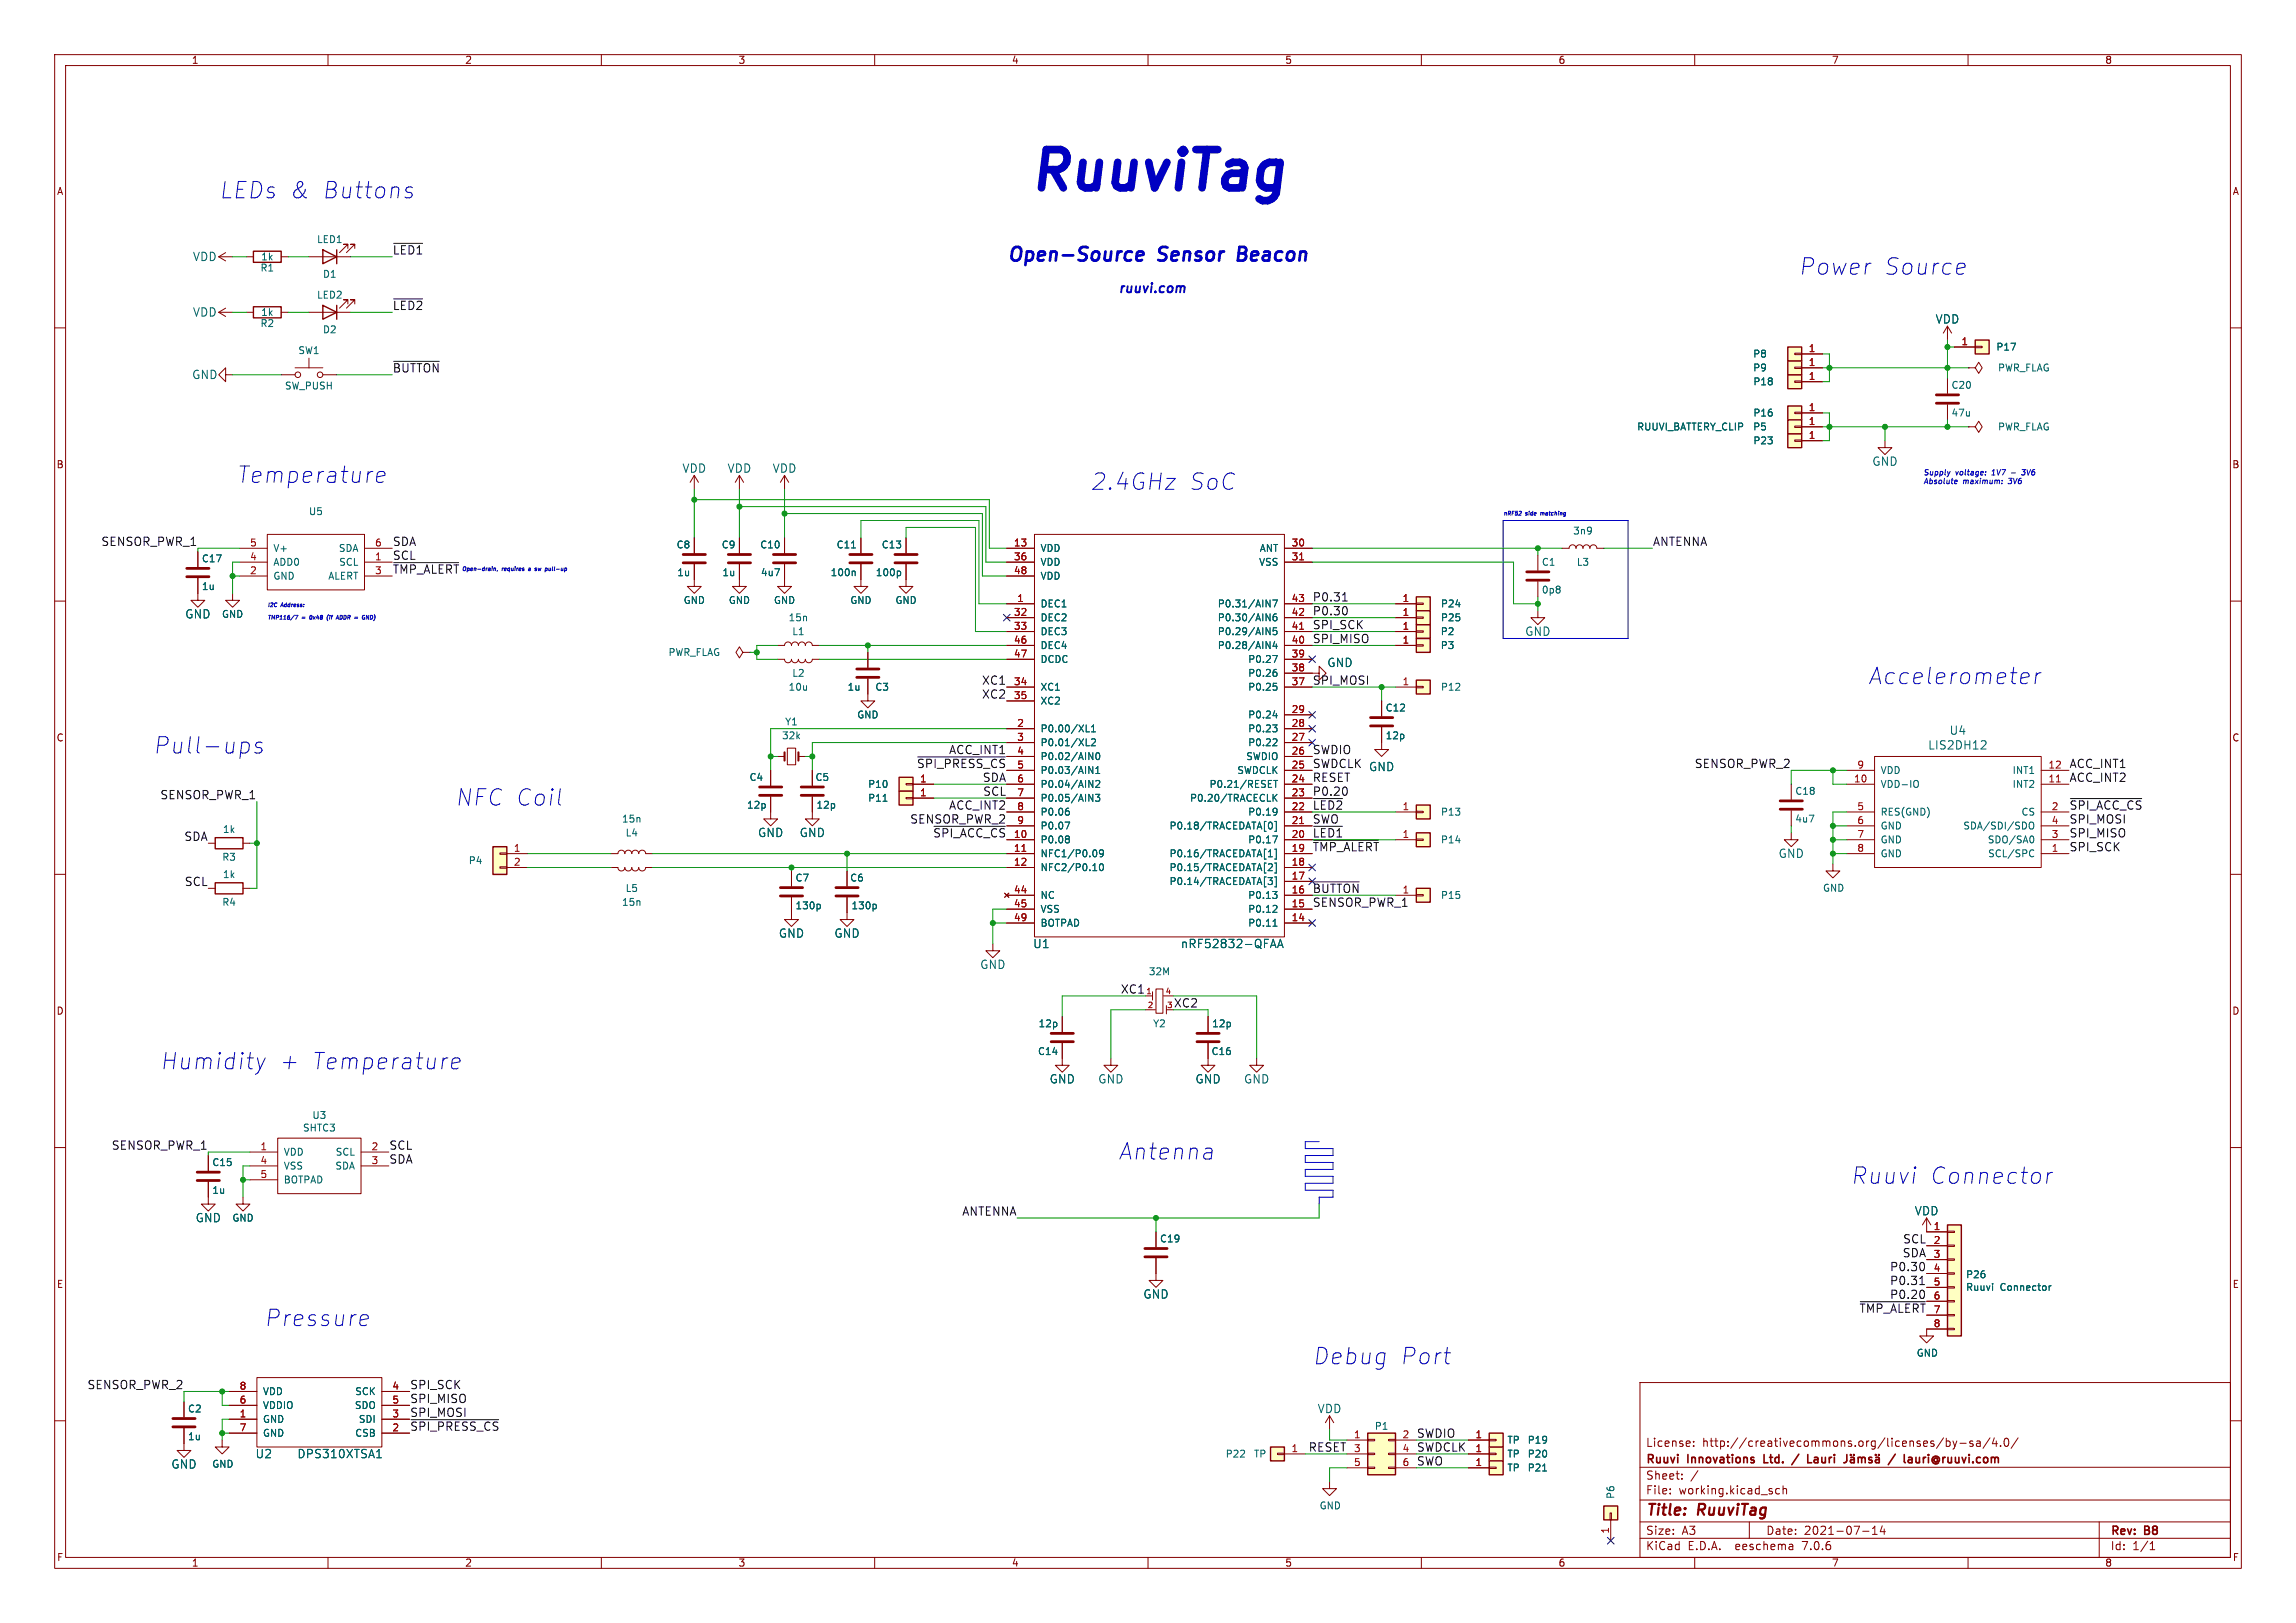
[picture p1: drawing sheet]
<svg xmlns="http://www.w3.org/2000/svg" width="420mm" height="297mm" viewBox="0 0 420 297" stroke-linecap="round" stroke-linejoin="round" font-family="sans-serif">
<defs><g id="words">
<text font-size="9.8" fill="#0000c2" x="188" y="35.3">RuuviTag</text>
<g font-size="4.2" fill="#0000c2">
<text x="40" y="36.6">LEDs &amp;</text>
<text x="58.6" y="36.6">Buttons</text>
<text x="328.9" y="50.6">Power</text>
<text x="344.3" y="50.6">Source</text>
<text x="43.2" y="88.7">Temperature</text>
<text x="199.4" y="89.9">2.4GHz</text>
<text x="217.2" y="89.9">SoC</text>
<text x="341.6" y="125.5">Accelerometer</text>
<text x="27.9" y="138.2">Pull-ups</text>
<text x="83.2" y="147.7">NFC Coil</text>
<text x="29.2" y="196">Humidity</text>
<text x="50.8" y="196">+</text>
<text x="56.6" y="196">Temperature</text>
<text x="204.5" y="212.5">Antenna</text>
<text x="338.5" y="216.9">Ruuvi</text>
<text x="352.7" y="216.9">Connector</text>
<text x="48.3" y="243">Pressure</text>
<text x="240" y="249.9">Debug</text>
<text x="255.9" y="249.9">Port</text>
</g>
<g font-size="3.5" fill="#0000c2">
<text x="184.1" y="48">Open-Source</text>
<text x="212.1" y="48">Sensor</text>
<text x="227.5" y="48">Beacon</text>
</g>
<g font-size="2.8" fill="#840000">
<text x="301" y="277.9">Title:</text>
<text x="310.6" y="277.9">RuuviTag</text>
</g>
<text font-size="2.4" fill="#0000c2" x="204.5" y="53.7">ruuvi.com</text>
<g font-size="2.1" fill="#006464">
<text x="35.2" y="48">VDD</text>
<text x="35.2" y="58.1">VDD</text>
<text x="354" y="59.4">VDD</text>
<text x="35.1" y="69.6">GND</text>
<text x="124.7" y="86.7">VDD</text>
<text x="133" y="86.7">VDD</text>
<text x="141.3" y="86.7">VDD</text>
<text x="342.4" y="85.4">GND</text>
<text x="33.8" y="113.4">GND</text>
<text x="278.9" y="116.6">GND</text>
<text x="242.7" y="122.3">GND</text>
<text x="352.6" y="137.4">LIS2DH12</text>
<text x="356.5" y="134.7">U4</text>
<text x="250.3" y="141.3">GND</text>
<text x="138.6" y="153.4">GND</text>
<text x="146.2" y="153.4">GND</text>
<text x="325.3" y="157.2">GND</text>
<text x="142.4" y="171.8">GND</text>
<text x="152.5" y="171.8">GND</text>
<text x="188.9" y="173.7">U1</text>
<text x="215.9" y="173.7">nRF52832-QFAA</text>
<text x="179.2" y="177.5">GND</text>
<text x="191.9" y="198.5">GND</text>
<text x="200.8" y="198.5">GND</text>
<text x="218.6" y="198.5">GND</text>
<text x="227.5" y="198.5">GND</text>
<text x="35.7" y="223.9">GND</text>
<text x="350.2" y="222.6">VDD</text>
<text x="209.1" y="237.8">GND</text>
<text x="241" y="258.8">VDD</text>
<text x="31.3" y="269">GND</text>
<text x="46.7" y="267.1">U2</text>
<text x="54.3" y="267.1">DPS310XTSA1</text>
</g>
<g font-size="2.1" fill="#0f0f0f">
<text x="71.8" y="46.7">~{LED1}</text>
<text x="71.8" y="56.8">~{LED2}</text>
<text x="71.8" y="68.3">~{BUTTON}</text>
<text x="71.8" y="100">SDA</text>
<text x="302.3" y="100">ANTENNA</text>
<text x="71.8" y="102.6">SCL</text>
<text x="71.8" y="105.1">~{TMP_ALERT}</text>
<text x="240" y="112.7">P0.30</text>
<text x="240" y="110.2">P0.31</text>
<text x="240" y="115.3">SPI_SCK</text>
<text x="240" y="117.8">SPI_MISO</text>
<text x="179.6" y="125.4">XC1</text>
<text x="240" y="125.4">SPI_MOSI</text>
<text x="179.6" y="128">XC2</text>
<text x="167.7" y="140.7">~{SPI_PRESS_CS}</text>
<text x="173.5" y="138.1">ACC_INT1</text>
<text x="179.7" y="143.2">SDA</text>
<text x="240" y="138.1">SWDIO</text>
<text x="240" y="143.2">RESET</text>
<text x="240" y="140.7">SWDCLK</text>
<text x="309.9" y="140.7">SENSOR_PWR_2</text>
<text x="378.5" y="140.7">ACC_INT1</text>
<text x="378.5" y="143.2">ACC_INT2</text>
<text x="29.3" y="146.4">SENSOR_PWR_1</text>
<text x="173.5" y="148.3">ACC_INT2</text>
<text x="179.8" y="145.7">SCL</text>
<text x="240" y="148.3">~{LED2}</text>
<text x="240" y="145.7">P0.20</text>
<text x="378.5" y="148.3">~{SPI_ACC_CS}</text>
<text x="33.7" y="154">SDA</text>
<text x="166.4" y="150.8">SENSOR_PWR_2</text>
<text x="170.6" y="153.4">~{SPI_ACC_CS}</text>
<text x="240" y="155.9">~{TMP_ALERT}</text>
<text x="240" y="153.4">~{LED1}</text>
<text x="240" y="150.8">SWO</text>
<text x="378.5" y="155.9">SPI_SCK</text>
<text x="378.5" y="150.8">SPI_MOSI</text>
<text x="378.5" y="153.4">SPI_MISO</text>
<text x="33.7" y="162.2">SCL</text>
<text x="240" y="166.1">SENSOR_PWR_1</text>
<text x="240" y="163.5">~{BUTTON}</text>
<text x="205" y="181.9">XC1</text>
<text x="214.6" y="184.5">XC2</text>
<text x="71.1" y="213">SDA</text>
<text x="71.1" y="210.5">SCL</text>
<text x="176" y="222.6">ANTENNA</text>
<text x="348.1" y="227.7">SCL</text>
<text x="345.7" y="232.7">P0.30</text>
<text x="348" y="230.2">SDA</text>
<text x="345.7" y="237.8">P0.20</text>
<text x="345.7" y="235.3">P0.31</text>
<text x="340.1" y="240.4">~{TMP_ALERT}</text>
<text x="15.9" y="254.3">SENSOR_PWR_2</text>
<text x="74.9" y="256.9">SPI_MISO</text>
<text x="74.9" y="254.3">SPI_SCK</text>
<text x="74.9" y="261.9">~{SPI_PRESS_CS}</text>
<text x="74.9" y="259.4">SPI_MOSI</text>
<text x="259.1" y="263.2">SWDIO</text>
<text x="259.1" y="268.3">SWO</text>
<text x="259.1" y="265.8">SWDCLK</text>
</g>
<g font-size="2.1" fill="#009600">
<text x="18.5" y="100">SENSOR_PWR_1</text>
<text x="20.4" y="210.5">SENSOR_PWR_1</text>
<text x="239.3" y="265.8">RESET</text>
</g>
<g font-size="2.1" fill="#840000">
<text x="301" y="268.2">Ruuvi</text>
<text x="301" y="265">License:</text>
<text x="308.8" y="268.2">Innovations</text>
<text x="311.4" y="265">http://creativecommons.org/licenses/by-sa/4.0/</text>
<text x="323.3" y="268.2">Ltd.</text>
<text x="332.5" y="268.2">Lauri</text>
<text x="348.7" y="268.2">/</text>
<text x="301" y="273.7">File:</text>
<text x="301" y="271">Sheet:</text>
<text x="307.1" y="273.7">working.kicad_sch</text>
<text x="301" y="281.1">Size:</text>
<text x="307.6" y="281.1">A3</text>
<text x="323" y="281.1">Date:</text>
<text x="330" y="281.1">2021-07-14</text>
<text x="386" y="281.3">Rev:</text>
<text x="392.4" y="281.3">B8</text>
<text x="301" y="283.9">KiCad</text>
<text x="308.7" y="283.9">E.D.A.</text>
<text x="317.6" y="283.9">eeschema</text>
<text x="330" y="283.9">7.0.6</text>
<text x="386" y="283.9">Id:</text>
<text x="390.1" y="283.9">1/1</text>
</g>
<g font-size="1.8" fill="#840000">
<text x="35" y="11.9">1</text>
<text x="85" y="11.9">2</text>
<text x="135" y="11.9">3</text>
<text x="185" y="11.9">4</text>
<text x="235" y="11.9">5</text>
<text x="285" y="11.9">6</text>
<text x="335" y="11.9">7</text>
<text x="385" y="11.9">8</text>
<text x="10.3" y="35.9">A</text>
<text x="408.3" y="35.9">A</text>
<text x="10.3" y="85.9">B</text>
<text x="408.2" y="85.9">B</text>
<text x="10.3" y="135.9">C</text>
<text x="408.2" y="135.9">C</text>
<text x="10.3" y="185.9">D</text>
<text x="408.2" y="185.9">D</text>
<text x="10.3" y="235.9">E</text>
<text x="408.3" y="235.9">E</text>
<text x="10.3" y="285.9">F</text>
<text x="35" y="286.9">1</text>
<text x="85" y="286.9">2</text>
<text x="135" y="286.9">3</text>
<text x="185" y="286.9">4</text>
<text x="235" y="286.9">5</text>
<text x="285" y="286.9">6</text>
<text x="335" y="286.9">7</text>
<text x="385" y="286.9">8</text>
<text x="408.3" y="285.9">F</text>
</g>
<g font-size="1.8" fill="#006464">
<text x="47.7" y="47.9">1k</text>
<text x="57.9" y="44.7">LED1</text>
<text x="47.6" y="49.9">R1</text>
<text x="59" y="51">D1</text>
<text x="47.7" y="58">1k</text>
<text x="57.9" y="54.8">LED2</text>
<text x="47.6" y="60">R2</text>
<text x="54.5" y="65">SW1</text>
<text x="59" y="61.2">D2</text>
<text x="320.6" y="65.6">P8</text>
<text x="365.1" y="64.4">P17</text>
<text x="52" y="71.5">SW_PUSH</text>
<text x="320.6" y="68.2">P9</text>
<text x="320.6" y="70.7">P18</text>
<text x="356.9" y="71.3">C20</text>
<text x="365.4" y="68.2">PWR_FLAG</text>
<text x="320.6" y="76.4">P16</text>
<text x="356.9" y="76.4">47u</text>
<text x="299.4" y="79">RUUVI_BATTERY_CLIP</text>
<text x="320.6" y="79">P5</text>
<text x="320.6" y="81.5">P23</text>
<text x="365.4" y="79">PWR_FLAG</text>
<text x="56.4" y="94.5">U5</text>
<text x="49.9" y="101.2">V+</text>
<text x="61.9" y="101.2">SDA</text>
<text x="123.7" y="100.6">C8</text>
<text x="131.9" y="100.6">C9</text>
<text x="139" y="100.6">C10</text>
<text x="152.9" y="100.6">C11</text>
<text x="161.2" y="100.6">C13</text>
<text x="190.2" y="101.2">VDD</text>
<text x="230.3" y="101.2">ANT</text>
<text x="287.7" y="98">3n9</text>
<text x="36.8" y="103.1">C17</text>
<text x="49.9" y="106.3">GND</text>
<text x="49.9" y="103.7">ADD0</text>
<text x="60" y="106.3">ALERT</text>
<text x="61.9" y="103.7">SCL</text>
<text x="123.8" y="105.6">1u</text>
<text x="132" y="105.6">1u</text>
<text x="139.1" y="105.6">4u7</text>
<text x="151.9" y="105.6">100n</text>
<text x="160.1" y="105.6">100p</text>
<text x="190.2" y="103.7">VDD</text>
<text x="190.2" y="106.3">VDD</text>
<text x="230.2" y="103.7">VSS</text>
<text x="282" y="103.7">C1</text>
<text x="288.3" y="103.7">L3</text>
<text x="36.8" y="108.2">1u</text>
<text x="40.5" y="113.3">GND</text>
<text x="125" y="110.7">GND</text>
<text x="133.2" y="110.7">GND</text>
<text x="141.5" y="110.7">GND</text>
<text x="144.2" y="113.9">15n</text>
<text x="155.4" y="110.7">GND</text>
<text x="163.7" y="110.7">GND</text>
<text x="190.2" y="111.4">DEC1</text>
<text x="190.2" y="113.9">DEC2</text>
<text x="222.7" y="113.9">P0.30/AIN6</text>
<text x="222.7" y="111.4">P0.31/AIN7</text>
<text x="263.5" y="111.4">P24</text>
<text x="263.5" y="113.9">P25</text>
<text x="282" y="108.8">0p8</text>
<text x="144.8" y="116.4">L1</text>
<text x="190.2" y="116.4">DEC3</text>
<text x="190.2" y="119">DEC4</text>
<text x="222.7" y="119">P0.28/AIN4</text>
<text x="222.7" y="116.4">P0.29/AIN5</text>
<text x="263.5" y="116.4">P2</text>
<text x="263.5" y="119">P3</text>
<text x="122.2" y="120.2">PWR_FLAG</text>
<text x="144.8" y="124.1">L2</text>
<text x="190.2" y="121.5">DCDC</text>
<text x="228.2" y="124.1">P0.26</text>
<text x="228.2" y="121.5">P0.27</text>
<text x="144.2" y="126.6">10u</text>
<text x="154.9" y="126.6">1u</text>
<text x="156.7" y="131.7">GND</text>
<text x="160" y="126.6">C3</text>
<text x="190.2" y="126.6">XC1</text>
<text x="190.2" y="129.1">XC2</text>
<text x="228.2" y="131.7">P0.24</text>
<text x="228.2" y="126.6">P0.25</text>
<text x="253.4" y="130.4">C12</text>
<text x="263.5" y="126.6">P12</text>
<text x="143" y="135.5">32k</text>
<text x="143.5" y="132.9">Y1</text>
<text x="190.2" y="134.2">P0.00/XL1</text>
<text x="190.2" y="136.8">P0.01/XL2</text>
<text x="228.2" y="136.8">P0.22</text>
<text x="228.2" y="134.2">P0.23</text>
<text x="253.4" y="135.5">12p</text>
<text x="137" y="143.1">C4</text>
<text x="149.1" y="143.1">C5</text>
<text x="190.2" y="139.3">P0.02/AIN0</text>
<text x="190.2" y="141.8">P0.03/AIN1</text>
<text x="226.2" y="141.8">SWDCLK</text>
<text x="227.9" y="139.3">SWDIO</text>
<text x="343.9" y="141.8">VDD</text>
<text x="368" y="141.8">INT1</text>
<text x="136.6" y="148.2">12p</text>
<text x="149.3" y="148.2">12p</text>
<text x="158.7" y="144.4">P10</text>
<text x="158.7" y="146.9">P11</text>
<text x="190.2" y="144.4">P0.04/AIN2</text>
<text x="190.2" y="146.9">P0.05/AIN3</text>
<text x="190.2" y="149.5">P0.06</text>
<text x="217.6" y="146.9">P0.20/TRACECLK</text>
<text x="221.2" y="144.4">P0.21/RESET</text>
<text x="228.2" y="149.5">P0.19</text>
<text x="263.5" y="149.5">P13</text>
<text x="328.3" y="145.6">C18</text>
<text x="343.9" y="144.4">VDD-IO</text>
<text x="343.9" y="149.5">RES(GND)</text>
<text x="368" y="144.4">INT2</text>
<text x="369.7" y="149.5">CS</text>
<text x="40.7" y="152.6">1k</text>
<text x="113.7" y="150.7">15n</text>
<text x="114.3" y="153.3">L4</text>
<text x="190.2" y="154.5">P0.08</text>
<text x="190.2" y="152">P0.07</text>
<text x="213.8" y="152">P0.18/TRACEDATA[0]</text>
<text x="228.2" y="154.5">P0.17</text>
<text x="263.5" y="154.5">P14</text>
<text x="328.3" y="150.7">4u7</text>
<text x="343.9" y="152">GND</text>
<text x="343.9" y="154.5">GND</text>
<text x="359" y="152">SDA/SDI/SDO</text>
<text x="363.5" y="154.5">SDO/SA0</text>
<text x="40.6" y="157.7">R3</text>
<text x="40.7" y="160.9">1k</text>
<text x="85.7" y="158.3">P4</text>
<text x="145.4" y="161.5">C7</text>
<text x="155.4" y="161.5">C6</text>
<text x="190.2" y="157.1">NFC1/P0.09</text>
<text x="190.2" y="159.6">NFC2/P0.10</text>
<text x="213.8" y="159.6">P0.15/TRACEDATA[2]</text>
<text x="213.8" y="157.1">P0.16/TRACEDATA[1]</text>
<text x="343.9" y="157.1">GND</text>
<text x="363.6" y="157.1">SCL/SPC</text>
<text x="40.6" y="166">R4</text>
<text x="113.7" y="166">15n</text>
<text x="114.3" y="163.4">L5</text>
<text x="145.4" y="166.6">130p</text>
<text x="155.7" y="166.6">130p</text>
<text x="190.2" y="164.7">NC</text>
<text x="190.2" y="167.2">VSS</text>
<text x="213.8" y="162.2">P0.14/TRACEDATA[3]</text>
<text x="228.2" y="167.2">P0.12</text>
<text x="228.2" y="164.7">P0.13</text>
<text x="263.5" y="164.7">P15</text>
<text x="333.4" y="163.4">GND</text>
<text x="190.2" y="169.8">BOTPAD</text>
<text x="228.2" y="169.8">P0.11</text>
<text x="210.1" y="178.7">32M</text>
<text x="189.9" y="188.2">12p</text>
<text x="210.8" y="188.2">Y2</text>
<text x="221.6" y="188.2">12p</text>
<text x="189.8" y="193.3">C14</text>
<text x="221.5" y="193.3">C16</text>
<text x="55.3" y="207.3">SHTC3</text>
<text x="57" y="205">U3</text>
<text x="38.7" y="213.6">C15</text>
<text x="51.8" y="211.7">VDD</text>
<text x="51.8" y="214.2">VSS</text>
<text x="61.3" y="214.2">SDA</text>
<text x="61.3" y="211.7">SCL</text>
<text x="38.7" y="218.7">1u</text>
<text x="51.8" y="216.8">BOTPAD</text>
<text x="42.4" y="223.7">GND</text>
<text x="212.1" y="227.6">C19</text>
<text x="359.5" y="234.1">P26</text>
<text x="359.5" y="236.4">Ruuvi</text>
<text x="365.9" y="236.4">Connector</text>
<text x="350.5" y="248.5">GND</text>
<text x="48" y="255.5">VDD</text>
<text x="64.9" y="255.5">SCK</text>
<text x="34.3" y="258.7">C2</text>
<text x="34.3" y="263.8">1u</text>
<text x="48" y="260.6">GND</text>
<text x="48" y="258">VDDIO</text>
<text x="48" y="263.1">GND</text>
<text x="64.8" y="258">SDO</text>
<text x="64.9" y="263.1">CSB</text>
<text x="65.5" y="260.6">SDI</text>
<text x="251.4" y="261.8">P1</text>
<text x="38.7" y="268.8">GND</text>
<text x="224.1" y="266.9">P22</text>
<text x="229.3" y="266.9">TP</text>
<text x="275.6" y="266.9">TP</text>
<text x="275.6" y="269.5">TP</text>
<text x="275.6" y="264.4">TP</text>
<text x="279.4" y="266.9">P20</text>
<text x="279.4" y="269.5">P21</text>
<text x="279.4" y="264.4">P19</text>
<text x="295.5" y="274.4" transform="rotate(-90 295.5 274.4)">P6</text>
<text x="241.3" y="276.4">GND</text>
</g>
<g font-size="1.8" fill="#a90000">
<text x="330.8" y="64.5">1</text>
<text x="358.7" y="63.2">1</text>
<text x="330.8" y="69.6">1</text>
<text x="330.8" y="67.1">1</text>
<text x="330.8" y="75.3">1</text>
<text x="330.8" y="77.9">1</text>
<text x="330.8" y="80.4">1</text>
<text x="45.6" y="100.1">5</text>
<text x="68.5" y="100.1">6</text>
<text x="185.4" y="100.1">13</text>
<text x="236.2" y="100.1">30</text>
<text x="45.6" y="105.2">2</text>
<text x="45.6" y="102.6">4</text>
<text x="68.5" y="102.6">1</text>
<text x="68.5" y="105.2">3</text>
<text x="185.4" y="102.6">36</text>
<text x="185.4" y="105.2">48</text>
<text x="236.2" y="102.6">31</text>
<text x="185.4" y="112.8">32</text>
<text x="186" y="110.2">1</text>
<text x="236.2" y="112.8">42</text>
<text x="236.2" y="110.2">43</text>
<text x="256.5" y="110.2">1</text>
<text x="256.5" y="112.8">1</text>
<text x="185.4" y="115.3">33</text>
<text x="185.4" y="117.9">46</text>
<text x="236.2" y="117.9">40</text>
<text x="236.2" y="115.3">41</text>
<text x="256.5" y="115.3">1</text>
<text x="256.5" y="117.9">1</text>
<text x="185.4" y="125.5">34</text>
<text x="185.4" y="120.4">47</text>
<text x="236.2" y="125.5">37</text>
<text x="236.2" y="122.9">38</text>
<text x="236.2" y="120.4">39</text>
<text x="256.5" y="125.5">1</text>
<text x="185.4" y="128">35</text>
<text x="236.2" y="130.6">29</text>
<text x="186" y="133.1">2</text>
<text x="186" y="135.6">3</text>
<text x="236.2" y="135.6">27</text>
<text x="236.2" y="133.1">28</text>
<text x="168.2" y="143.3">1</text>
<text x="186" y="138.2">4</text>
<text x="186" y="140.7">5</text>
<text x="186" y="143.3">6</text>
<text x="236.2" y="143.3">24</text>
<text x="236.2" y="140.7">25</text>
<text x="236.2" y="138.2">26</text>
<text x="339" y="143.3">10</text>
<text x="339.7" y="140.7">9</text>
<text x="374.6" y="143.3">11</text>
<text x="374.6" y="140.7">12</text>
<text x="168.2" y="145.8">1</text>
<text x="186" y="145.8">7</text>
<text x="186" y="148.3">8</text>
<text x="236.2" y="148.3">22</text>
<text x="236.2" y="145.8">23</text>
<text x="256.5" y="148.3">1</text>
<text x="339.7" y="148.3">5</text>
<text x="375.2" y="148.3">2</text>
<text x="93.9" y="156">1</text>
<text x="185.4" y="153.4">10</text>
<text x="185.4" y="156">11</text>
<text x="186" y="150.9">9</text>
<text x="236.2" y="156">19</text>
<text x="236.2" y="153.4">20</text>
<text x="236.2" y="150.9">21</text>
<text x="256.5" y="153.4">1</text>
<text x="339.7" y="150.9">6</text>
<text x="339.7" y="153.4">7</text>
<text x="339.7" y="156">8</text>
<text x="375.2" y="156">1</text>
<text x="375.2" y="153.4">3</text>
<text x="375.2" y="150.9">4</text>
<text x="93.9" y="158.5">2</text>
<text x="185.4" y="158.5">12</text>
<text x="236.2" y="161">17</text>
<text x="236.2" y="158.5">18</text>
<text x="185.4" y="163.6">44</text>
<text x="185.4" y="166.1">45</text>
<text x="236.2" y="166.1">15</text>
<text x="236.2" y="163.6">16</text>
<text x="256.5" y="163.6">1</text>
<text x="185.4" y="168.7">49</text>
<text x="236.2" y="168.7">14</text>
<text x="47.6" y="210.6">1</text>
<text x="47.6" y="213.1">4</text>
<text x="47.6" y="215.6">5</text>
<text x="67.9" y="210.6">2</text>
<text x="67.9" y="213.1">3</text>
<text x="353.6" y="225.2">1</text>
<text x="353.6" y="227.7">2</text>
<text x="353.6" y="230.3">3</text>
<text x="353.6" y="232.8">4</text>
<text x="353.6" y="235.3">5</text>
<text x="353.6" y="237.9">6</text>
<text x="353.6" y="240.4">7</text>
<text x="353.6" y="243">8</text>
<text x="43.7" y="256.9">6</text>
<text x="43.7" y="254.4">8</text>
<text x="71.7" y="254.4">4</text>
<text x="71.7" y="256.9">5</text>
<text x="43.7" y="259.5">1</text>
<text x="43.7" y="262">7</text>
<text x="71.7" y="262">2</text>
<text x="71.7" y="259.5">3</text>
<text x="247.6" y="263.3">1</text>
<text x="256.5" y="263.3">2</text>
<text x="269.8" y="263.3">1</text>
<text x="236.1" y="265.8">1</text>
<text x="247.6" y="265.8">3</text>
<text x="247.6" y="268.4">5</text>
<text x="256.5" y="265.8">4</text>
<text x="256.5" y="268.4">6</text>
<text x="269.8" y="265.8">1</text>
<text x="269.8" y="268.4">1</text>
<text x="294.4" y="280.7" transform="rotate(-90 294.4 280.7)">1</text>
</g>
<g font-size="1.4" fill="#0000c2">
<text x="351.8" y="87.1">Supply</text>
<text x="351.8" y="88.7">Absolute</text>
<text x="357.7" y="87.1">voltage:</text>
<text x="359.1" y="88.7">maximum:</text>
<text x="364.6" y="87.1">1V7</text>
<text x="367.6" y="88.7">3V6</text>
<text x="370.6" y="87.1">3V6</text>
</g>
<g font-size="1.4" fill="#a90000">
<text x="209.6" y="182">1</text>
<text x="209.8" y="184.5">2</text>
<text x="213.1" y="182">4</text>
<text x="213.4" y="184.5">3</text>
</g>
<g font-size="1" fill="#0000c2">
<text x="275" y="94.4">nRF52</text>
<text x="279.1" y="94.4">side</text>
<text x="282.2" y="94.4">matching</text>
<text x="84.5" y="104.5">Open-drain,</text>
<text x="91.9" y="104.5">requires</text>
<text x="97" y="104.5">a</text>
<text x="98.5" y="104.5">sw</text>
<text x="100.7" y="104.5">pull-up</text>
<text x="48.9" y="111.1">I2C</text>
<text x="48.9" y="113.4">TMP116/7</text>
<text x="51.5" y="111.1">Address:</text>
<text x="55.3" y="113.4">=</text>
<text x="57" y="113.4">0x48</text>
<text x="60.5" y="113.4">(if</text>
<text x="62.6" y="113.4">ADDR</text>
<text x="66.2" y="113.4">=</text>
<text x="67.9" y="113.4">GND)</text>
</g>
</g></defs>
<g fill="none" stroke="#840000" stroke-width=".18">
<path d="M10 10h400v277h-400zM12 12h396v273h-396zM60 10v2M110 10v2M160 10v2M210 10v2M260 10v2M310 10v2M360 10v2M10 60h2M40 57.2h2.5M40 47h2.5"/>
<path d="M40 47l1.3 .8M40 57.2l1.3 .7M41.3 46.2l-1.3 .8M41.3 56.4l-1.3 .8M45.1 57.2h1.3M45.1 47h1.3M51.4 57.2h1.3M51.4 47h1.3M56.5 57.2h7.6M56.5 47h7.6M63.6 55.6v-.7h-.7h.7l-1.5 1.5M63.6 45.5v-.8h-.7h.7l-1.5 1.5"/>
<path d="M64.9 55.6v-.7h-.8h.8l-1.5 1.5M64.9 45.5v-.8h-.8h.8l-1.5 1.5M356.2 59.7v2.5M356.2 59.7l-.7 1.3M356.2 59.7l.8 1.3M408 60h2M41.3 68.6v-1.3l-1.3 1.3 1.3 1.3v-1.3h1.2M51.4 68.6h2.6M54 67.3h5.1M56.5 65.5v1.8M59.1 68.6h2.5M328.3 69.7h1.3v.3h-1.3z"/>
<path d="M328.3 67.2h1.3v.2h-1.3zM328.3 75.4h1.3v.3h-1.3zM328.3 64.6h1.3v.3h-1.3zM328.3 78h1.3v.2h-1.3zM329.6 69.9h3.8M329.6 67.3h3.8M329.6 75.6h3.8M329.6 64.8h3.8M329.6 78.1h3.8M356.2 69.2v2.8M356.2 74v2.8M357.5 63.5h3.8"/>
<path d="M360 67.3h1.3l.6-1 .7 1-.7 1-.6-1M360 67.3h.1M360 78.1h1.3l.6-1 .7 1-.7 1-.6-1M360 78.1h.1M361.3 63.4h1.3v.2h-1.3zM48.9 97.8h17.8v10.2h-17.8zM127 87l-.8 1.3M127 87v2.5M127 98.4v2.8M127 87l.8 1.3M135.3 87l-.8 1.3M135.3 87v2.5"/>
<path d="M135.3 98.4v2.8M135.3 87l.7 1.3M143.5 87v2.5M143.5 98.4v2.8M143.5 87l-.8 1.3M143.5 87l.8 1.3M157.5 98.4v2.8M165.7 98.4v2.8M189.2 97.8h45.7v73.7h-45.7zM328.3 80.5h1.3v.3h-1.3zM329.6 80.6h3.8M344.8 80.6v1.3h1.3l-1.3 1.3-1.3-1.3h1.3"/>
<path d="M10 110h2M36.2 105.8v4.1h1.3l-1.3 1.2-1.3-1.2h1.3M36.2 101v2.8M42.5 108.6v1.3h1.3l-1.3 1.2-1.2-1.2h1.2M43.8 100.3h5.1M43.8 102.9h5.1M43.8 105.4h5.1M66.7 100.3h5.1M66.7 102.9h5.1M66.7 105.4h5.1M127 103.3v4h1.3l-1.3 1.3-1.3-1.3h1.3M135.3 103.3v4h1.2l-1.2 1.3-1.3-1.3h1.3"/>
<path d="M135.9 119.4l-.6-1-.7 1 .7 1 .6-1h1.3M137.2 119.4h.1M142.2 118.1h1.3a.64 .64 0 0 1 .6-.6 .64 .64 0 0 1 .7 .6 .64 .64 0 0 1 .6-.6 .64 .64 0 0 1 .6 .6 .64 .64 0 0 1 .7-.6 .64 .64 0 0 1 .6 .6 .64 .64 0 0 1 .7-.6 .64 .64 0 0 1 .6 .6h1.3M143.5 103.3v4h1.3l-1.3 1.3-1.3-1.3h1.3M157.5 103.3v4h1.2l-1.2 1.3-1.3-1.3h1.3M158.7 119.4v2.8M165.7 103.3v4h1.3l-1.3 1.3-1.2-1.3h1.2M184.1 110.5h5.1M184.1 100.3h5.1M184.1 102.9h5.1M184.1 113h5.1M184.1 115.6h5.1"/>
<path d="M184.1 118.1h5.1M184.1 105.4h5.1M234.9 110.5h5.1M234.9 100.3h5.1M234.9 102.9h5.1M234.9 113h5.1M234.9 115.6h5.1M234.9 118.1h5.1M255.3 110.5h3.8M255.3 113h3.8M255.3 115.6h3.8M255.3 118.1h3.8"/>
<path d="M259.1 110.4h1.2v.2h-1.2zM259.1 115.4h1.2v.3h-1.2zM259.1 112.9h1.2v.3h-1.2zM259.1 118h1.2v.2h-1.2zM281.3 111.8v1.2h1.3l-1.3 1.3-1.3-1.3h1.3M281.3 101.6v2.8M281.3 106.4v2.8M285.7 100.3h1.3a.64 .64 0 0 1 .7-.6 .64 .64 0 0 1 .6 .6 .64 .64 0 0 1 .6-.6 .64 .64 0 0 1 .7 .6 .64 .64 0 0 1 .6-.6 .64 .64 0 0 1 .6 .6 .64 .64 0 0 1 .7-.6 .64 .64 0 0 1 .6 .6h1.3M408 110h2M142.2 120.7h1.3a.64 .64 0 0 0 .6 .6 .64 .64 0 0 0 .7-.6 .64 .64 0 0 0 .6 .6 .64 .64 0 0 0 .6-.6 .64 .64 0 0 0 .7 .6 .64 .64 0 0 0 .6-.6 .64 .64 0 0 0 .7 .6 .64 .64 0 0 0 .6-.6h1.3M142.2 138.4h1.3M144 136.9h1.5v3.1h-1.5z"/>
<path d="M146 138.4h1.3M158.7 124.2v4.1h1.3l-1.3 1.2-1.2-1.2h1.2M184.1 133.4h5.1M184.1 138.4h5.1M184.1 135.9h5.1M184.1 125.7h5.1M184.1 128.3h5.1M184.1 120.7h5.1M234.9 123.2h6.4v-1.3l1.3 1.3-1.3 1.3v-1.3M234.9 133.4h5.1M234.9 138.4h5.1M234.9 135.9h5.1"/>
<path d="M234.9 130.8h5.1M234.9 125.7h5.1M234.9 120.7h5.1M252.7 133.1v4.1h1.3l-1.3 1.2-1.2-1.2h1.2M252.7 128.3v2.8M255.3 125.7h3.8M259.1 125.6h1.2v.3h-1.2zM342.9 138.4h30.5v20.4h-30.5zM10 160h2M38.1 154.3h1.3M44.4 154.3h1.3M91.4 158.6h1.3v.3h-1.3z"/>
<path d="M91.4 156.1h1.3v.2h-1.3zM92.7 156.2h3.8M92.7 158.8h3.8M111.8 158.8h1.2a.64 .64 0 0 0 .7 .6 .64 .64 0 0 0 .6-.6 .64 .64 0 0 0 .6 .6 .64 .64 0 0 0 .7-.6 .64 .64 0 0 0 .6 .6 .64 .64 0 0 0 .6-.6 .64 .64 0 0 0 .7 .6 .64 .64 0 0 0 .6-.6h1.3M111.8 156.2h1.2a.64 .64 0 0 1 .7-.6 .64 .64 0 0 1 .6 .6 .64 .64 0 0 1 .6-.6 .64 .64 0 0 1 .7 .6 .64 .64 0 0 1 .6-.6 .64 .64 0 0 1 .6 .6 .64 .64 0 0 1 .7-.6 .64 .64 0 0 1 .6 .6h1.3M141 145.8v4.1h1.2l-1.2 1.2-1.3-1.2h1.3M141 141v2.8M144.8 159.4v2.8M148.6 145.8v4.1h1.3l-1.3 1.2-1.3-1.2h1.3M148.6 141v2.8M154.9 159.4v2.8M165.7 143.4h1.3v.2h-1.3z"/>
<path d="M165.7 145.9h1.3v.3h-1.3zM167 146.1h3.8M167 143.5h3.8M184.1 153.7h5.1M184.1 156.2h5.1M184.1 158.8h5.1M184.1 151.1h5.1M184.1 148.6h5.1M184.1 146.1h5.1M184.1 143.5h5.1M184.1 141h5.1M234.9 153.7h5.1"/>
<path d="M234.9 156.2h5.1M234.9 158.8h5.1M234.9 151.1h5.1M234.9 148.6h5.1M234.9 146.1h5.1M234.9 143.5h5.1M234.9 141h5.1M255.3 153.7h3.8M255.3 148.6h3.8M259.1 153.5h1.2v.3h-1.2zM259.1 148.5h1.2v.2h-1.2zM327.7 152.4v1.3h1.2l-1.2 1.2-1.3-1.2h1.3"/>
<path d="M327.7 143.5v2.8M327.7 148.3v2.8M335.3 158.1v1.3h1.2l-1.2 1.3-1.3-1.3h1.3M337.8 153.7h5.1M337.8 156.2h5.1M337.8 151.1h5.1M337.8 148.6h5.1M337.8 143.5h5.1M337.8 141h5.1M373.4 153.7h5.1M373.4 156.2h5.1M373.4 151.1h5.1"/>
<path d="M373.4 148.6h5.1M373.4 143.5h5.1M373.4 141h5.1M408 160h2M38.1 162.6h1.3M44.4 162.6h1.3M144.8 164.2v4.1h1.2l-1.2 1.2-1.3-1.2h1.3M154.9 164.2v4.1h1.3l-1.3 1.2-1.2-1.2h1.2M181.6 172.7v1.3h1.3l-1.3 1.3-1.3-1.3h1.3M183.8 163.4l.7 .8M184.1 168.9h5.1M184.1 166.4h5.1"/>
<path d="M184.1 163.8h5.1M184.5 163.4l-.7 .8M234.9 168.9h5.1M234.9 166.4h5.1M234.9 163.8h5.1M234.9 161.3h5.1M255.3 163.8h3.8M259.1 163.7h1.2v.3h-1.2zM194.3 190.9v4h1.3l-1.3 1.3-1.3-1.3h1.3M194.3 186.1v2.7M203.2 193.7v1.2h1.3l-1.3 1.3-1.3-1.3h1.3M209.5 182.2h1.3"/>
<path d="M209.5 184.8h1.9M210.8 181.5v1.5M211.5 181h1.2v4.4h-1.2zM212.8 182.2h1.8M213.4 184v1.5M213.4 184.8h1.2M221 190.9v4h1.2l-1.2 1.3-1.3-1.3h1.3M221 186.1v2.7M229.9 193.7v1.2h1.2l-1.2 1.3-1.3-1.3h1.3M10 210h2M38.1 216.3v4h1.3l-1.3 1.3-1.3-1.3h1.3M38.1 211.5v2.7"/>
<path d="M44.4 219.1v1.2h1.3l-1.3 1.3-1.2-1.3h1.2M45.7 210.8h5.1M45.7 213.4h5.1M45.7 215.9h5.1M50.8 208.3h15.2v10.1h-15.2zM66 210.8h5.1M66 213.4h5.1M408 210h2M211.5 230.3v4h1.2l-1.2 1.3-1.3-1.3h1.3M211.5 225.4v2.8M352.4 222.9v2.5h3.8M352.4 228h3.8"/>
<path d="M352.4 230.5h3.8M352.4 233h3.8M352.4 235.6h3.8M352.4 238.1h3.8M352.4 222.9l-.7 1.3M352.4 222.9l.8 1.3M356.2 238h1.3v.3h-1.3zM356.2 235.5h1.3v.2h-1.3zM356.2 232.9h1.3v.3h-1.3zM356.2 230.4h1.3v.2h-1.3zM356.2 227.8h1.3v.3h-1.3zM356.2 225.3h1.3v.3h-1.3z"/>
<path d="M10 260h2M33.7 256.5v2.8M41.9 259.7h5.1M41.9 254.6h5.1M41.9 257.2h5.1M47 252.1h22.8v12.7h-22.8zM69.8 259.7h5.1M69.8 254.6h5.1M69.8 257.2h5.1M243.2 259.1l-.8 1.2M243.2 259.1v2.5M243.2 259.1l.8 1.2"/>
<path d="M300 253h108v32h-108zM352.4 240.7h3.8M356.2 243.1h1.3v.2h-1.3zM356.2 240.5h1.3v.3h-1.3zM356.2 243.2h-3.8v1.3h1.3l-1.3 1.2-1.2-1.2h1.2M408 260h2M33.7 261.4v4h1.2l-1.2 1.3-1.3-1.3h1.3M40.6 263.5v1.3h1.3l-1.3 1.3-1.2-1.3h1.2M41.9 262.3h5.1M69.8 262.3h5.1M233.7 265.9h1.2v.3h-1.2zM234.9 266.1h3.9"/>
<path d="M243.2 271.1v1.3h1.3l-1.3 1.3-1.3-1.3h1.3M246.4 266.1h3.8M246.4 268.6h3.8M246.4 263.5h3.8M250.2 268.5h1.3v.2h-1.3zM250.2 265.9h1.3v.3h-1.3zM250.2 263.4h1.3v.3h-1.3zM254 268.5h1.3v.2h-1.3zM254 265.9h1.3v.3h-1.3zM254 263.4h1.3v.3h-1.3zM255.3 266.1h3.8M255.3 268.6h3.8"/>
<path d="M255.3 263.5h3.8M268.6 266.1h3.8M268.6 268.6h3.8M268.6 263.5h3.8M272.4 265.9h1.3v.3h-1.3zM272.4 268.5h1.3v.2h-1.3zM272.4 263.4h1.3v.3h-1.3zM294.5 276.9h.3v1.2h-.3zM294.6 278.1v3.8M300 278.5h108M300 274.5h108M300 268.5h108"/>
<path d="M305.5 273.2v.2M305.5 272.5v.1M307.7 270.5v.2M307.7 269.8v.1M309.8 264.5v.2M309.8 263.8v.1M310.6 269.1l-1.3 1.9M320 278.5v3M325.5 272.5l-.4-.1-.3 .3v.4l.1 .2h.6M326.2 272.5l.2-.1 .3 .1 .1 .9M326.2 271.9v1.5M342.5 279.7l.4-.4v1.5"/>
<path d="M344.3 279.2l-.4 1.1h1M344.7 279.8v1M355.5 263.1l-1.3 1.9M356 263.2v1.5M356 263.8l.4-.1 .3 .3v.4l-.1 .2h-.6M357.2 263.7l.4 1M357.6 264.7l-.2 .3-.2 .2M357.9 263.7l-.3 1M358.5 264.1h1.2M360.9 263.8l-.4-.1-.2 .2 .1 .2 .5 .2v.3h-.6M361.6 263.8h.6v.9M362.2 264l-.5 .1a.29 .29 0 0 0-.2 .3 .29 .29 0 0 0 .2 .3l.5-.1"/>
<path d="M364 263.1l-1.3 1.9M364.8 263.1l-.4 1.1h1M365.2 263.7v1M365.9 264.5v.2M366.7 263.3l.2-.1a.8 .8 0 0 1 .6 .7 .8 .8 0 0 1-.6 .8l-.2-.2-.1-.4zM369.2 263.1l-1.3 1.9M384 278.5v6.5M60 285v2M110 285v2M160 285v2M210 285v2M260 285v2"/>
<path d="M300 281.5h108M310 285v2M327.9 282.7v.9M327.9 283.5l-.1 .1M327.9 282.9l-.1 .1M340.7 280.2h1.2M342.5 280.8h.9M360 285v2M393.3 283.6h.9M393.3 282.5l.4-.4v1.5"/>
<circle cx="54.5" cy="68.6" r=".51"/>
<circle cx="58.5" cy="68.6" r=".51"/>
</g>
<g fill="none" stroke="#840000" stroke-width=".3">
<path d="M322.7 266.2v1.5h.7M329 266.1l-1.2 1.9M330.7 266.2v1.5h.7M332 266.7l-.1 .1M332 267.1a.29 .29 0 0 0-.2 .3 .29 .29 0 0 0 .2 .3M338.5 266.8h.6l.1 .9M338.5 266.2v.1M339.1 266.2v.1M339.2 267l-.5 .1a.29 .29 0 0 0-.2 .3 .29 .29 0 0 0 .2 .3l.5-.1M339.9 266.8l.4-.1 .2 .2M339.9 266.7v1M340.5 266.9l.3-.2 .3 .1 .1 .9"/>
<path d="M340.5 266.9v.8M342.4 266.8l-.4-.1-.2 .2 .1 .2 .5 .2v.3h-.6M343.1 266.8h.6l.1 .9M343.1 266.2v.1M343.7 266.2v.1M343.8 267l-.5 .1a.29 .29 0 0 0-.3 .3 .29 .29 0 0 0 .3 .3l.5-.1M346.7 266.1l-1.3 1.9M350.5 266.7v.9l.4 .1 .2-.2M351.1 266.7v1M351.8 266.7v1M352.3 266.7l-.3 .1-.2 .2M352.8 266.2v.1"/>
<path d="M352.8 266.7v1M354.4 267a.36 .36 0 0 0-.5-.1 .36 .36 0 0 0 0 .5 .36 .36 0 0 0 .5 0M354.4 266.8v.6M354.4 267.4l.1 .1a.63 .63 0 0 0-.1-1 .63 .63 0 0 0-.9 .4 .7 .7 0 0 0 .2 .9 .7 .7 0 0 0 .9-.1M355.4 266.7v1M355.8 266.7l-.3 .1-.1 .2M356.3 266.7l.1 .9 .4 .1 .2-.2M357 266.7v1M357.7 266.7l.1 .9 .3 .1 .2-.2M358.3 266.7v1M358.9 266.7l.4 1 .3-1M360.2 266.2v.1"/>
<path d="M360.2 266.7v1M360.9 267.5v.2M362.3 266.8l-.5-.1-.3 .3v.4l.2 .2h.6M363 266.8l.3-.1 .3 .3v.4l-.3 .3-.3-.1-.2-.2v-.4zM364.3 266.8l.4-.1 .2 .2M364.3 266.7v1M364.9 266.9l.2-.2 .4 .1v.9M364.9 266.9v.8"/>
</g>
<g fill="none" stroke="#840000" stroke-width=".51">
<path d="M354.2 73.8h4.1M354.2 72.3h4.1M34.2 105.5h4M34.2 104h4M125 101.5h4M125 103h4M133.2 101.5h4.1M133.2 103h4.1M141.5 101.5h4M141.5 103h4M155.4 101.5h4.1M155.4 103h4.1"/>
<path d="M163.7 101.5h4.1M163.7 103h4.1M279.3 106.2h4M279.3 104.6h4M156.7 124h4.1M156.7 122.4h4.1M250.7 132.8h4.1M250.7 131.3h4.1M138.9 144h4.1M138.9 145.5h4.1M146.6 144h4M146.6 145.5h4"/>
<path d="M325.6 148.1h4.1M325.6 146.6h4.1M142.7 164h4.1M142.7 162.4h4.1M152.9 164h4.1M152.9 162.4h4.1M192.3 189.1h4M192.3 190.6h4M218.9 189.1h4.1M218.9 190.6h4.1M36.1 216h4M36.1 214.5h4"/>
<path d="M209.4 230h4.1M209.4 228.5h4.1M31.6 259.6h4.1M31.6 261.1h4.1"/>
</g>
<g fill="#ffffc2" stroke="#ffffc2" stroke-width=".18">
<path d="M232.4 264.8h2.5v2.5h-2.5z"/>
<path d="M272.4 264.8h2.6v2.5h-2.6z"/>
<path d="M272.4 267.3h2.6v2.6h-2.6z"/>
<path d="M293.4 275.6h2.5v2.5h-2.5z"/>
<path d="M272.4 262.3h2.6v2.5h-2.6z"/>
<path d="M361.3 62.2h2.6v2.6h-2.6z"/>
<path d="M327 79.4h2.6v2.5h-2.6z"/>
<path d="M327 68.6h2.6v2.5h-2.6z"/>
<path d="M327 66h2.6v2.6h-2.6z"/>
<path d="M327 74.3h2.6v2.5h-2.6z"/>
<path d="M327 63.5h2.6v2.5h-2.6z"/>
<path d="M164.5 142.2h2.5v2.6h-2.5z"/>
<path d="M90.2 154.9h2.5v5.1h-2.5z"/>
<path d="M164.5 144.8h2.5v2.5h-2.5z"/>
<path d="M259.1 162.6h2.5v2.5h-2.5z"/>
<path d="M259.1 152.4h2.5v2.5h-2.5z"/>
<path d="M259.1 147.3h2.5v2.6h-2.5z"/>
<path d="M356.2 224.2h2.6v20.3h-2.6z"/>
<path d="M327 76.8h2.6v2.6h-2.6z"/>
<path d="M259.1 124.5h2.5v2.5h-2.5z"/>
<path d="M259.1 109.2h2.5v2.6h-2.5z"/>
<path d="M259.1 114.3h2.5v2.5h-2.5z"/>
<path d="M259.1 111.8h2.5v2.5h-2.5z"/>
<path d="M259.1 116.8h2.5v2.6h-2.5z"/>
<path d="M250.2 262.3h5.1v7.6h-5.1z"/>
</g>
<g fill="none" stroke="#840000" stroke-width=".25">
<path d="M46.4 46h5v2h-5zM46.4 56.1h5v2.1h-5zM59.1 55.9l2.5 1.3-2.5 1.2zM59.1 45.7l2.5 1.3-2.5 1.3zM61.6 45.7v2.6M61.6 55.9v2.5M327 79.4h2.6v2.5h-2.6zM327 68.6h2.6v2.5h-2.6zM327 66h2.6v2.6h-2.6zM327 74.3h2.6v2.5h-2.6zM327 63.5h2.6v2.5h-2.6zM327 76.8h2.6v2.6h-2.6z"/>
<path d="M361.3 62.2h2.6v2.6h-2.6zM259.1 109.2h2.5v2.6h-2.5zM259.1 114.3h2.5v2.5h-2.5zM259.1 111.8h2.5v2.5h-2.5zM259.1 116.8h2.5v2.6h-2.5zM259.1 124.5h2.5v2.5h-2.5zM39.4 153.3h5v2h-5zM90.2 154.9h2.5v5.1h-2.5zM164.5 142.2h2.5v2.6h-2.5zM164.5 144.8h2.5v2.5h-2.5zM259.1 152.4h2.5v2.5h-2.5zM259.1 147.3h2.5v2.6h-2.5z"/>
<path d="M39.4 161.5h5v2.1h-5zM259.1 162.6h2.5v2.5h-2.5zM356.2 224.2h2.6v20.3h-2.6zM232.4 264.8h2.5v2.5h-2.5zM250.2 262.3h5.1v7.6h-5.1zM272.4 264.8h2.6v2.5h-2.6zM272.4 267.3h2.6v2.6h-2.6zM272.4 262.3h2.6v2.5h-2.6zM293.4 275.6h2.5v2.5h-2.5z"/>
</g>
<g fill="none" stroke="#006464" stroke-width=".18">
<path d="M155.8 100.3h.7M156.2 104.5l.2 .2v.7M164.5 104.5l.2 .2v.4l-.2 .3M231.6 117.4l.7 1.3v-1.3M231.6 109.8l.7 1.3v-1.3M231.6 112.3l.7 1.3v-1.3M231.6 114.9l.7 1.2v-1.2M232.8 120h.9l-.6 1.2M232.8 109.8h.9l-.6 1.3M233.2 117.4l-.3 .9h.8M233.5 112.3l-.4 .1a.86 .86 0 0 0 0 1.2l.4-.1 .1-.4-.2-.3-.4 .1-.1 .2M233.5 117.8v.9"/>
<path d="M233.5 114.9h-.6v.6l.1-.1h.5l.1 .2-.1 .4-.1 .1-.5-.1M198.7 133.9h.6M198.7 136.5h.6M199.2 137.7l.7 1.3v-1.3M199.7 133.9h.7M199.7 133l.3-.3v1.2M199.7 135.3l.4-.1 .3 .4-.8 .9h.8M200.6 137.9l.1-.2a.68 .68 0 0 1 .5 .7 .68 .68 0 0 1-.5 .6l-.3-.5zM232.8 132.7h.8l-.4 .4M232.9 131h.8M232.9 125h.6M233.2 122.5h.3"/>
<path d="M233.4 123l.2 .2v.3l-.2 .3M233.4 125.5l.2 .3v.3l-.2 .2M233.4 133.1l.2 .3v.3l-.2 .2M233.4 135.2l.2 .2-.1 .3-.7 .8h.8M233.5 130.5v.9M363 135.5l.3 .3-.1 .4-.9 .9h1M161.5 146.6h.8M194.8 150.4h.9l-.6 1.3M195.2 147.9h.3M195.4 153l.2 .2-.2 .3 .2 .3v.2l-.2 .2M195.4 148.4l.2 .2v.3l-.2 .3M199.2 140.3l.7 1.2v-1.2"/>
<path d="M199.2 142.8l.7 1.3v-1.3M199.2 145.4l.7 1.2v-1.2M199.9 159.3h.7M200.4 145.4h.8l-.5 .4 .4 .2v.5l-.2 .1-.5-.1M200.4 142.9l.5-.1 .3 .4-.8 .9h.8M200.4 141.5h.8M200.4 140.6l.4-.3v1.2M200.5 155.6l.1 .4-.1 .7M201.3 158.1h.1a.68 .68 0 0 1 .5 .6 .68 .68 0 0 1-.5 .6 .84 .84 0 0 1-.1-1.2zM201.8 156.1l-.2 .2-.4-.1-.1-.1v-.3l.3-.3h.2l.2 .3a.84 .84 0 0 1-.3 1h-.3M232 156.8h.7M232 155.9l.4-.4v1.3"/>
<path d="M232.1 158.1h.4l.2 .3-.7 .9h.7M232.1 150.7l.2-.3a.68 .68 0 0 1 .5 .7 .68 .68 0 0 1-.5 .6l-.2-.2M232.8 153h.9l-.6 1.2M232.9 145.4v1.2M233 142.8h.7M233 145.9l.6 .7M233.2 150.3h.3v1.8h-.3M233.2 155.4h.3v1.8h-.3M233.2 157.9h.3v1.9h-.3M233.4 147.9l.2 .2a.94 .94 0 0 1-.2 1M233.4 142.8v1.3M233.6 148.4l-.2 .3"/>
<path d="M233.6 145.4l-.7 .7M350.6 142.8l.1 .1a.81 .81 0 0 1-.1 1.2M371.4 150.5l.1-.1a.43 .43 0 0 1 .5 .5v.4a.42 .42 0 0 1-.4 .4 .42 .42 0 0 1-.4-.4v-.4zM371.7 155.5l.3 .1M371.7 153a.79 .79 0 0 1 0 1.2M372 156.7l-.3 .1M149.8 165.5l.3 .2v.4l-.3 .2M160.1 165.5l.2 .2v.4l-.2 .2M232 160.6h.7l-.4 .5 .4 .1v.5l-.2 .2-.5-.1M232.5 173h.8M232.8 163.1h.8l-.4 .5M232.9 169.5h.7"/>
<path d="M232.9 171.9l.5 1.5M233.1 168.4l.1-.2v1.3M233.2 160.5h.3v1.8h-.3M233.4 165.7l.2 .2-.1 .3-.7 .7h.8M233.4 163.6l.2 .3v.3l-.2 .2M233.7 173.4l.5-1.5 .5 1.5M233.8 173h.8M374.8 235.3v.8M375.2 235.3l-.4 .2M68.9 266.8h.9M69.2 265.5l.1-.3v1.6M282.2 269.2h.7"/>
</g>
<path d="M237.7 102.5h.8M237.7 115.2h.8M186.9 155.8h.8M237.7 150.7h.8M376.2 143.1h.7" fill="none" stroke="#a90000" stroke-width=".18"/>
<path d="M143.5 137.7v1.5M146 137.7v1.5" fill="none" stroke="#840000" stroke-width=".38"/>
<g fill="none" stroke="#0f0f0f" stroke-width=".18">
<path d="M72 54.7h5.3M72 44.5h5.3M72 66.1h8.3M72 103h11.9M245.6 110h.8M245.9 108.7l.1-.2v1.5M246.2 111.1l.2 .5-.2 .9M167.9 138.5h16M170.8 151.2h13.1M240.3 146.1h5.3M240.3 153.8h11.9M240.3 151.2h5.3"/>
<path d="M246.2 144.1l.2 .5-.2 .9M378.7 146.1h13.1M240.3 161.4h8.3M340.3 238.2h11.9M351.2 235.1h.8M351.5 233.8l.1-.2v1.5M351.8 236.2l.2 .5-.2 .8M351.8 231.1l.2 .5-.2 .9M75.2 259.8h16"/>
</g>
<g fill="none" stroke="#0000c2" stroke-width=".18">
<path d="M74.2 34.8l.1 .3 .3 .1 .7 .1 .1 .5-.2 .3-.3 .1h-.6l-.2-.1M75.4 34.4a.75 .75 0 0 0-1.1 .2M359.1 48.2l.3 .1v.6l-1.4 .3M359.1 50l-.3 .2M68.9 87.3l1.5-.3-.1-.6-.2-.1h-.6l-.3 .1-.2 .3-.1 1.1 .1 .3 .2 .2h.6l.3-.2M275 95.3h22.8v21.5h-22.8zM278.3 93.6h.1M278.3 93.6v.3M281.8 93.8v.5M281.9 93.8l-.1 .1M356.7 86.3l-.3 .6M357.6 87.9h.3l.1 .2-.5 .1"/>
<path d="M357.9 88.5h-.3M363.2 86.8v.1M363.2 86.3v.1M364.3 86.9h.6M366.2 88.4v.1M366.3 87.9l-.1 .1M367.9 86.5h.8M369.8 86.8l.4 .1M369.9 85.9h.6l-.4 .4h.2M54 112.6h.5l-.4 .7M56.7 113.3h.1M56.8 112.7l-.1 .6"/>
<path d="M60.1 112.5l-.3 .5 .2 .6M61.5 113.1h.4M61.8 112.6l.1 .7M62.3 112.6l-.1 .7h.1M66.7 112.6l-.3 .1M67.5 112.6l-.1 .7-.3-.7-.1 .7M90 104v.4M90.1 103.7v.1M90.4 104h.2v.4M90.4 104l-.1 .4M91 104.4l-.1 .1M95.8 104h.1"/>
<path d="M95.8 104.2v.1M95.8 104.3v.1M95.8 104.3h.1M96.8 104.2l-.1 .2h.2M96.8 104h-.1M97.9 104.2l.2 .1M97.9 104h.3M98.1 104.3l-.2 .1M98.1 104.3h.1M100.4 104v.4M44.5 135.8h.6l.4 .3 .1 .3-.1 .8a.99 .99 0 0 1-1.2 .6M48 135.9a.73 .73 0 0 0-1.2 .5l.1 .3 .9 .2 .1 .3-.2 .5-.3 .1h-.5l-.3-.1"/>
<path d="M370.2 123.1h.6l.3 .1v.6l-1.4 .3M370.8 125l-.3 .1h-.5M372.5 123.1l-.2 2M373.4 123.1a.89 .89 0 0 0-1 .6M47.1 193.6l.5 2M47.6 195.6l-.4 .7M48.5 193.6l-.9 2M82.7 194.6l1.4-.3-.1-.6-.2-.1h-.6l-.3 .1-.2 .3-.1 1.2 .1 .2 .3 .2h.5l.3-.2M221.4 210.1l.2 .1 .1 .3-.2 1.6M221.6 212l-.3 .1M221.7 210.8l-.3 .2M241.3 208.9h-2.5v1.3h5v1.3h-5v1.2h5v1.3h-5v1.3h5v1.2h-5v1.3h5v1.3h-2.5v1.2"/>
<path d="M374.6 214.5l-.2 2M375.5 214.5a.88 .88 0 0 0-1 .6M66.4 240.6h.6l.3 .1v.6l-1.4 .3M67.1 242.4l-.3 .2h-.6"/>
</g>
<path d="M216.6 52.4v1.1" fill="none" stroke="#0000c2" stroke-width=".34"/>
<path d="M207.9 46.8l1.2-.2v-.5l-.2-.1-.8 .1-.1 .3-.1 .9 .3 .4 .7-.1M226.7 45.2l-.3 2.5h1" fill="none" stroke="#0000c2" stroke-width=".5"/>
<g fill="none" stroke="#009600" stroke-width=".18">
<path d="M42.5 57.2h2.6M42.5 47h2.6M52.7 57.2h3.8M52.7 47h3.8M64.1 57.2h7.7M64.1 47h7.7M42.5 68.6h8.9M61.6 68.6h10.2M333.4 64.8h1.2v5.1h-1.2M333.4 75.6h1.2v5h-1.2M333.4 67.3h26.6M333.4 78.1h26.6"/>
<path d="M344.8 78.1v2.5M356.2 62.2v7M356.2 76.8v1.3M356.2 63.5h1.3M127 91.4h54v8.9h3.1M127 89.5v8.9M135.3 92.7h45v10.2h3.8M135.3 89.5v8.9M143.5 89.5v8.9M143.5 94h36.2v11.4h4.4M157.5 98.4v-3.1h21.6v15.2h5M165.7 98.4v-1.9h12.7v19.1h5.7"/>
<path d="M36.2 100.3h7.6M42.5 105.4h1.3M43.8 102.9h-1.3v5.7M137.2 119.4h1.2M142.2 118.1h-3.8v2.6h3.8M149.9 118.1h34.2M158.7 118.1v1.3M240 100.3h45.7M240 118.1h15.3M240 102.9h36.9v7.6h4.4M240 115.6h15.3M240 113h15.3"/>
<path d="M240 110.5h15.3M281.3 100.3v1.3M281.3 109.2v2.6M293.4 100.3h8.9M141 138.4h1.2M147.3 138.4h1.3M149.9 120.7h34.2M184.1 135.9h-35.5v5.1M184.1 133.4h-43.1v7.6M240 125.7h15.3M252.7 125.7v2.6M45.7 154.3h1.3"/>
<path d="M47 146.7v15.9h-1.3M96.5 156.2h15.3M96.5 158.8h15.3M119.4 156.2h64.7M119.4 158.8h64.7M144.8 158.8v.6M154.9 156.2v3.2M170.8 146.1h13.3M170.8 143.5h13.3M240 153.7h15.3M240 148.6h15.3M327.7 151.1v1.3"/>
<path d="M335.3 153.7h2.5M335.3 156.2h2.5M335.3 141v2.5h2.5M335.3 151.1h2.5M337.8 148.6h-2.5v9.5M337.8 141h-10.1v2.5M181.6 168.9h2.5M184.1 166.4h-2.5v6.3M240 163.8h15.3M209.5 184.8h-6.3v8.9M209.5 182.2h-15.2v3.9M214.6 184.8h6.4v1.3"/>
<path d="M214.6 182.2h15.3v11.5M38.1 210.8h7.6M44.4 215.9h1.3M45.7 213.4h-1.3v5.7M211.5 222.9v2.5M241.3 220.3v2.6h-55.2M40.6 254.6v2.6h1.3M41.9 259.7h-1.3v3.8M41.9 254.6h-8.2v1.9M40.6 262.3h1.3M238.8 266.1h7.6M243.2 261.6v1.9"/>
<path d="M246.4 268.6h-3.2v2.5M259.1 263.5h9.5M259.1 268.6h9.5M259.1 266.1h9.5"/>
</g>
<g fill="none" stroke="#000084" stroke-width=".18">
<path d="M183.5 112.4l1.3 1.2M184.8 112.4l-1.3 1.2M239.4 120l1.2 1.3M239.4 130.2l1.2 1.2M239.4 132.7l1.2 1.3M239.4 135.3l1.2 1.2M240.6 120l-1.2 1.3M240.6 130.2l-1.2 1.2M240.6 132.7l-1.2 1.3M240.6 135.3l-1.2 1.2M239.4 158.1l1.2 1.3M240.6 158.1l-1.2 1.3"/>
<path d="M239.4 160.7l1.2 1.2M239.4 168.3l1.2 1.2M240.6 160.7l-1.2 1.2M240.6 168.3l-1.2 1.2M294 281.3l1.2 1.2M295.2 281.3l-1.2 1.2"/>
</g>
<g fill="#009600" stroke="#009600" stroke-width=".18">
<circle cx="344.8" cy="78.1" r=".46"/>
<circle cx="356.2" cy="78.1" r=".46"/>
<circle cx="356.2" cy="67.3" r=".46"/>
<circle cx="356.2" cy="63.5" r=".46"/>
<circle cx="334.6" cy="67.3" r=".46"/>
<circle cx="252.7" cy="125.7" r=".46"/>
<circle cx="334.6" cy="78.1" r=".46"/>
<circle cx="335.3" cy="141" r=".46"/>
<circle cx="335.3" cy="153.7" r=".46"/>
<circle cx="335.3" cy="156.2" r=".46"/>
<circle cx="335.3" cy="151.1" r=".46"/>
<circle cx="211.5" cy="222.9" r=".46"/>
<circle cx="281.3" cy="100.3" r=".46"/>
<circle cx="281.3" cy="110.5" r=".46"/>
<circle cx="141" cy="138.4" r=".46"/>
<circle cx="148.6" cy="138.4" r=".46"/>
<circle cx="181.6" cy="168.9" r=".46"/>
<circle cx="154.9" cy="156.2" r=".46"/>
<circle cx="40.6" cy="254.6" r=".46"/>
<circle cx="44.4" cy="215.9" r=".46"/>
<circle cx="40.6" cy="262.3" r=".46"/>
<circle cx="143.5" cy="94" r=".46"/>
<circle cx="144.8" cy="158.8" r=".46"/>
<circle cx="127" cy="91.4" r=".46"/>
<circle cx="138.4" cy="119.4" r=".46"/>
<circle cx="135.3" cy="92.7" r=".46"/>
<circle cx="158.7" cy="118.1" r=".46"/>
<circle cx="42.5" cy="105.4" r=".46"/>
<circle cx="47" cy="154.3" r=".46"/>
</g>
<use href="#words"/>
</svg>
